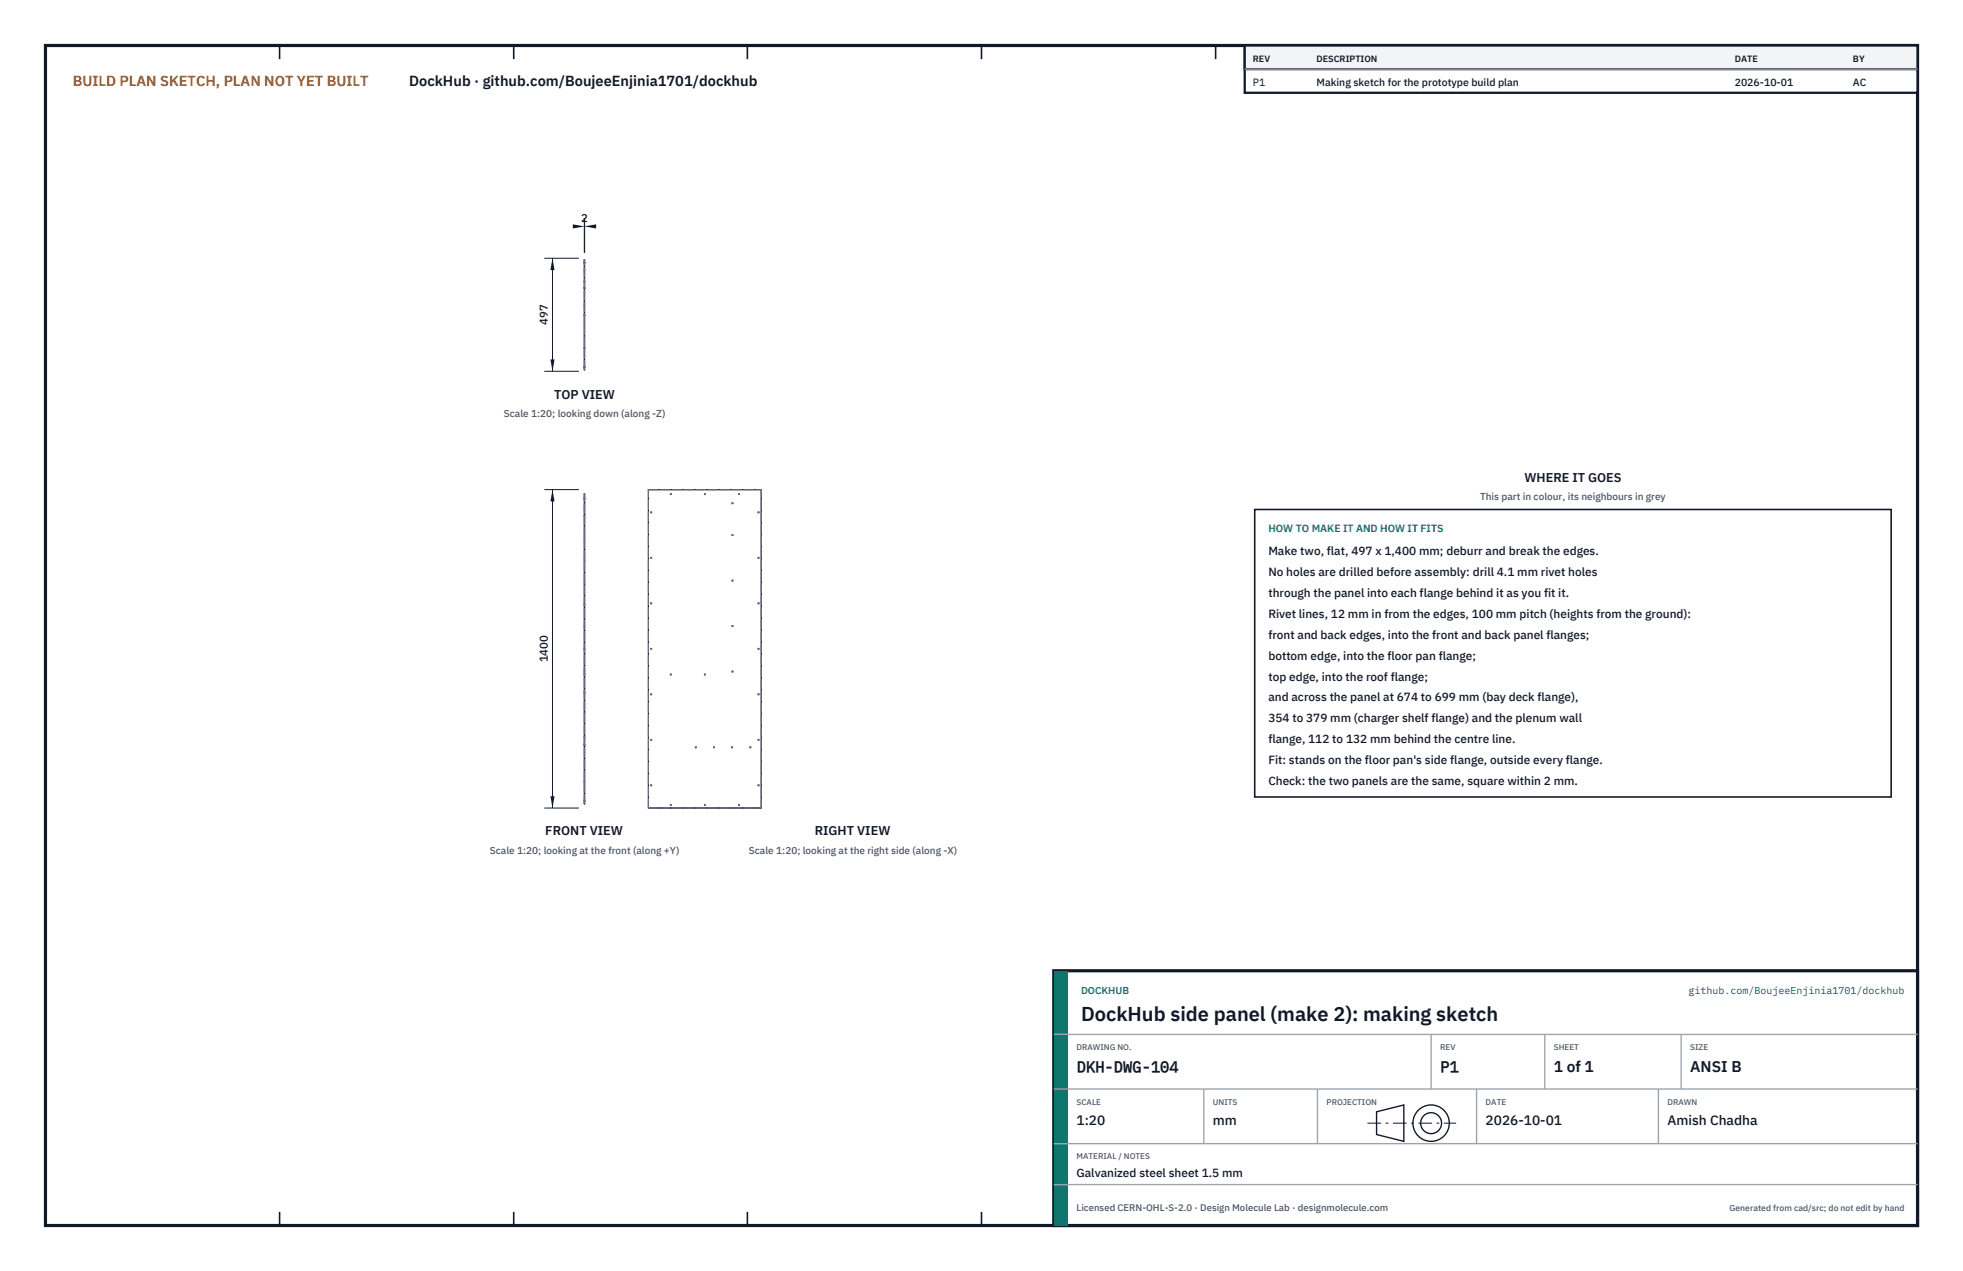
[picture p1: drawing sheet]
<svg xmlns="http://www.w3.org/2000/svg" width="432mm" height="279mm" viewBox="0 0 432 279" stroke-linecap="round" stroke-linejoin="round" font-family="sans-serif">
<defs><g id="words">
<text font-size="4.4" fill="#111827" x="237.8" y="224.4">DockHub side panel (make 2): making sketch</text>
<g font-size="3.4" fill="#111827">
<text x="236.8" y="235.6">DKH-DWG-104</text>
<text x="316.8" y="235.6">P1</text>
<text x="341.8" y="235.6">1 of 1</text>
<text x="371.8" y="235.6">ANSI B</text>
</g>
<text font-size="3.2" fill="#b45309" x="16" y="19">BUILD PLAN SKETCH, PLAN NOT YET BUILT</text>
<text font-size="3.2" fill="#111827" x="90" y="19">DockHub · github.com/BoujeeEnjinia1701/dockhub</text>
<g font-size="3" fill="#111827">
<text x="236.8" y="247.2">1:20</text>
<text x="266.8" y="247.2">mm</text>
<text x="326.8" y="247.2">2026-10-01</text>
<text x="366.8" y="247.2">Amish Chadha</text>
</g>
<g font-size="2.8" fill="#111827">
<text x="121.9" y="87.6">TOP VIEW</text>
<text x="335.3" y="106">WHERE IT GOES</text>
<text x="120" y="183.6">FRONT VIEW</text>
<text x="179.2" y="183.6">RIGHT VIEW</text>
</g>
<g font-size="2.6" fill="#111827">
<text x="279" y="122">Make two, flat, 497 x 1,400 mm; deburr and break the edges.</text>
<text x="279" y="126.6">No holes are drilled before assembly: drill 4.1 mm rivet holes</text>
<text x="279" y="131.2">through the panel into each flange behind it as you fit it.</text>
<text x="279" y="135.8">Rivet lines, 12 mm in from the edges, 100 mm pitch (heights from the ground):</text>
<text x="279" y="140.4">front and back edges, into the front and back panel flanges;</text>
<text x="279" y="145">bottom edge, into the floor pan flange;</text>
<text x="279" y="149.6">top edge, into the roof flange;</text>
<text x="279" y="154.2">and across the panel at 674 to 699 mm (bay deck flange),</text>
<text x="279" y="158.8">354 to 379 mm (charger shelf flange) and the plenum wall</text>
<text x="279" y="163.4">flange, 112 to 132 mm behind the centre line.</text>
<text x="279" y="168">Fit: stands on the floor pan's side flange, outside every flange.</text>
<text x="279" y="172.6">Check: the two panels are the same, square within 2 mm.</text>
<text x="236.8" y="258.8">Galvanized steel sheet 1.5 mm</text>
</g>
<g font-size="2.5" fill="#111827">
<text x="127.8" y="48.8">2</text>
<text x="120.5" y="71.4" transform="rotate(-90 120.5 71.4)">497</text>
<text x="120.5" y="145.6" transform="rotate(-90 120.5 145.6)">1400</text>
</g>
<g font-size="2.3" fill="#111827">
<text x="275.6" y="18.8">P1</text>
<text x="289.6" y="18.8">Making sketch for the prototype build plan</text>
<text x="381.6" y="18.8">2026-10-01</text>
<text x="407.6" y="18.8">AC</text>
</g>
<text font-size="2.3" fill="#0f766e" x="279" y="117">HOW TO MAKE IT AND HOW IT FITS</text>
<g font-size="2.2" fill="#4b5563">
<text x="110.8" y="91.6">Scale 1:20; looking down (along -Z)</text>
<text x="325.6" y="110">This part in colour, its neighbours in grey</text>
<text x="107.7" y="187.6">Scale 1:20; looking at the front (along +Y)</text>
<text x="164.7" y="187.6">Scale 1:20; looking at the right side (along -X)</text>
</g>
<g font-size="2.2" fill="#0f766e">
<text x="237.8" y="218.4">DOCKHUB</text>
<text x="371.4" y="218.4">github.com/BoujeeEnjinia1701/dockhub</text>
</g>
<text font-size="2.1" fill="#4b5563" x="236.8" y="266.2">Licensed CERN-OHL-S-2.0 · Design Molecule Lab · designmolecule.com</text>
<g font-size="2" fill="#111827">
<text x="275.6" y="13.6">REV</text>
<text x="289.6" y="13.6">DESCRIPTION</text>
<text x="381.6" y="13.6">DATE</text>
<text x="407.6" y="13.6">BY</text>
</g>
<text font-size="1.9" fill="#4b5563" x="380.4" y="266.2">Generated from cad/src; do not edit by hand</text>
<g font-size="1.8" fill="#4b5563">
<text x="236.8" y="230.8">DRAWING NO.</text>
<text x="316.8" y="230.8">REV</text>
<text x="341.8" y="230.8">SHEET</text>
<text x="371.8" y="230.8">SIZE</text>
<text x="236.8" y="242.8">SCALE</text>
<text x="266.8" y="242.8">UNITS</text>
<text x="291.8" y="242.8">PROJECTION</text>
<text x="326.8" y="242.8">DATE</text>
<text x="366.8" y="242.8">DRAWN</text>
<text x="236.8" y="254.8">MATERIAL / NOTES</text>
</g>
</g></defs>
<path d="M10 10h411.8v259.4h-411.8z" fill="none" stroke="#111827" stroke-width=".7" stroke-linecap="butt"/>
<g fill="none" stroke="#111827" stroke-width=".35">
<path d="M61.5 10v3M113 10v3M164.4 10v3M215.9 10v3M267.4 10v3M318.9 10v3M370.3 10v3M61.5 266.4v3M113 266.4v3M164.4 266.4v3M215.9 266.4v3M267.4 266.4v3"/>
<path d="M318.9 266.4v3M370.3 266.4v3"/>
</g>
<g fill="none" stroke="#111727" stroke-width=".22">
<path d="M128.5 57.1h.1M128.5 57.1v24.2M128.6 57.1h.1M128.6 57.1v24.2M128.5 81.3h.1M128.6 81.3h.1M128.5 108.6h.1M128.5 108.6v68.1M128.6 108.6h.1M128.6 108.6v68.1M142.6 107.6h.1M142.6 107.6v70"/>
<path d="M142.6 107.6h24.9M143.2 112.5l.1 .2zM147.5 108.5l.1 .2zM155 108.5l.1 .2zM161.1 117.5l.1 .2zM161.1 110.5l.1 .2zM162.5 108.5l.1 .2zM166.8 112.5l.1 .2zM167.5 107.6h.1M167.5 107.6v70M143.2 132.5l.1 .2zM143.2 122.5l.1 .2z"/>
<path d="M161.1 137.5l.1 .2zM161.1 127.5l.1 .2zM166.8 132.5l.1 .2zM166.8 122.5l.1 .2zM143.2 152.5l.1 .2zM143.2 142.5l.1 .2zM147.5 148.2l.1 .2zM155 148.2l.1 .2zM161.1 147.5l.1 .2zM166.8 152.5l.1 .2zM166.8 142.5l.1 .2zM128.5 176.7h.1"/>
<path d="M128.6 176.7h.1M142.6 177.6h.1M142.6 177.6h24.9M143.2 172.5l.1 .2zM143.2 162.5l.1 .2zM147.5 176.8l.1 .2zM153 164.2l.1 .2zM155 176.8l.1 .2zM157 164.2l.1 .2zM161 164.2l.1 .2zM162.5 176.8l.1 .2zM165 164.2l.1 .2z"/>
<path d="M166.8 172.5l.1 .2zM166.8 162.5l.1 .2zM167.5 177.6h.1"/>
</g>
<g fill="none" stroke="#6a7180" stroke-width=".22" stroke-dasharray="2 .5">
<path d="M128.5 57.7v-.1M128.5 57.6v.2M128.5 57.8v-.1M128.5 59.5v-.1M128.5 59.4v.2M128.5 59.6v-.1M128.5 57.1h.1M128.5 57.8h.1M128.5 57.6h.1M128.5 59.6h.1M128.5 59.4h.1M128.6 57.1h.1"/>
<path d="M128.6 57.7v-.1M128.6 57.6v.2M128.6 57.8v-.1M128.6 59.5v-.1M128.6 59.4v.2M128.6 59.6v-.1M128.5 61.9v-.1M128.5 61.8v.2M128.5 62v-.1M128.5 63.4v-.1M128.5 63.3v.2M128.5 63.5v-.1"/>
<path d="M128.5 63.3v-.1M128.5 63.2v.2M128.5 67.2v-.1M128.5 67.1v.3M128.5 67.4v-.2M128.5 69.2v-.1M128.5 69.1v.2M128.5 69.3v-.1M128.5 71.1v-.1M128.5 71v.2M128.5 71.2v-.1M128.5 76.5v-.1"/>
<path d="M128.5 76.4v.2M128.5 76.6v-.1M128.5 62h.1M128.5 61.8h.1M128.5 63.5h.1M128.5 63.3h.1M128.5 63.4h.1M128.5 63.2h.1M128.5 67.4h.1M128.5 67.1h.1M128.5 69.3h.1M128.5 69.1h.1"/>
<path d="M128.5 71.2h.1M128.5 71h.1M128.5 76.6h.1M128.5 76.4h.1M128.6 61.9v-.1M128.6 61.8v.2M128.6 62v-.1M128.6 63.4v-.1M128.6 63.3v.2M128.6 63.5v-.1M128.6 63.3v-.1M128.6 63.2v.2"/>
<path d="M128.6 67.2v-.1M128.6 67.1v.3M128.6 67.4v-.2M128.6 69.2v-.1M128.6 69.1v.2M128.6 69.3v-.1M128.6 71.1v-.1M128.6 71v.2M128.6 71.2v-.1M128.6 76.5v-.1M128.6 76.4v.2M128.6 76.6v-.1"/>
<path d="M128.5 81.3v-24.2M128.5 80.7v-.1M128.5 80.6v.2M128.5 80.8v-.1M128.5 81.3h.1M128.5 80.8h.1M128.5 80.6h.1M128.6 81.3v-24.2M128.6 81.3h.1M128.6 80.7v-.1M128.6 80.6v.2M128.6 80.8v-.1"/>
<path d="M128.5 113.5v-.2M128.5 113.3v.2M128.5 118.4v-.2M128.5 118.2v.2M128.5 109.7v-.3M128.5 109.4v.3M128.5 111.6v-.2M128.5 111.4v.2M128.5 113.5h.1M128.5 118.4h.1M128.5 109.7h.1M128.5 111.6h.1"/>
<path d="M128.5 108.6h.1M128.5 113.3h.1M128.5 118.2h.1M128.5 109.4h.1M128.5 111.4h.1M128.6 108.6h.1M128.6 113.5v-.2M128.6 113.3v.2M128.6 118.4v-.2M128.6 109.7v-.3M128.6 109.4v.3M128.6 111.6v-.2"/>
<path d="M128.5 133v-.2M128.5 132.8v.2M128.5 137.9v-.2M128.5 137.7v.2M128.5 128.1v-.2M128.5 127.9v.2M128.5 123.3v-.2M128.5 123.1v.2M128.5 133h.1M128.5 137.9h.1M128.5 128.1h.1M128.5 123.3h.1"/>
<path d="M128.5 132.8h.1M128.5 137.7h.1M128.5 127.9h.1M128.5 123.1h.1M128.6 133v-.2M128.6 132.8v.2M128.6 137.9v-.2M128.6 128.1v-.2M128.6 123.3v-.2M128.6 123.1v.2M128.5 152.5v-.2M128.5 152.3v.2"/>
<path d="M128.5 147.6v-.2M128.5 147.4v.2M128.5 142.7v-.2M128.5 142.5v.2M128.5 148.2v-.2M128.5 148v.2M128.5 152.5h.1M128.5 147.6h.1M128.5 142.7h.1M128.5 148.2h.1M128.5 152.3h.1M128.5 147.4h.1"/>
<path d="M128.5 142.5h.1M128.5 148h.1M128.6 152.5v-.2M128.6 152.3v.2M128.6 147.6v-.2M128.6 142.7v-.2M128.6 142.5v.2M128.6 148.2v-.2M128.6 148v.2M128.5 176.7v-68.1M128.5 171.9v-.2M128.5 171.7v.2"/>
<path d="M128.5 162.2v-.2M128.5 162v.2M128.5 163.8v-.2M128.5 163.6v.2M128.5 176.1v-.2M128.5 175.9v.2M128.5 171.9h.1M128.5 162.2h.1M128.5 163.8h.1M128.5 176.1h.1M128.5 171.7h.1M128.5 162h.1"/>
<path d="M128.5 163.6h.1M128.5 175.9h.1M128.5 176.7h.1M128.6 176.7h.1M128.6 176.7v-68.1M128.6 171.9v-.2M128.6 171.7v.2M128.6 162.2v-.2M128.6 162v.2M128.6 163.8v-.2M128.6 163.6v.2M128.6 176.1v-.2"/>
<path d="M128.6 175.9v.2"/>
</g>
<g fill="none" stroke="#6a7180" stroke-width=".22" stroke-dasharray="2.1 .5">
<path d="M142.6 107.6h24.9M142.6 107.6h.1M143.2 112.5l.1 .2zM147.5 108.5l.1 .2zM155 108.5l.1 .2zM161.1 117.5l.1 .2zM161.1 110.5l.1 .2zM162.5 108.5l.1 .2zM166.8 112.5l.1 .2zM167.5 107.6h.1M143.2 132.5l.1 .2zM143.2 122.5l.1 .2z"/>
<path d="M161.1 137.5l.1 .2zM161.1 127.5l.1 .2zM166.8 132.5l.1 .2zM166.8 122.5l.1 .2zM143.2 152.5l.1 .2zM143.2 142.5l.1 .2zM147.5 148.2l.1 .2zM155 148.2l.1 .2zM161.1 147.5l.1 .2zM166.8 152.5l.1 .2zM166.8 142.5l.1 .2zM142.6 177.6v-70"/>
<path d="M142.6 177.6h24.9M142.6 177.6h.1M143.2 172.5l.1 .2zM143.2 162.5l.1 .2zM147.5 176.8l.1 .2zM153 164.2l.1 .2zM155 176.8l.1 .2zM157 164.2l.1 .2zM161 164.2l.1 .2zM162.5 176.8l.1 .2zM165 164.2l.1 .2zM166.8 172.5l.1 .2z"/>
<path d="M166.8 162.5l.1 .2zM167.5 177.6h.1M167.5 177.6v-70"/>
</g>
<path d="M128.5 48v7.6M128.5 49.8h.1M128.6 48v7.6" fill="none" stroke="#111827" stroke-width=".22"/>
<path d="M128.5 49.8l2.6-.5v.9zM126 49.3v.9l2.6-.4z" fill="#111827"/>
<path d="M119.7 56.8h7.6M121.5 56.8v24.8M119.7 81.6h7.6" fill="none" stroke="#111827" stroke-width=".22"/>
<path d="M121.5 56.8l-.4 2.6h.9zM121.1 79h.9l-.5 2.6z" fill="#111827"/>
<path d="M119.7 107.6h7.6M121.5 107.6v70M119.7 177.6h7.6" fill="none" stroke="#111827" stroke-width=".22"/>
<path d="M121.5 107.6l-.4 2.6h.9zM121.1 175h.9l-.5 2.6z" fill="#111827"/>
<path d="M276 112h140v63.2h-140z" fill="#fff" stroke="#111827" stroke-width=".35"/>
<path d="M273.8 10h148v10.4h-148z" fill="#fff" stroke="#111827" stroke-width=".5"/>
<path d="M273.8 10h148v5.2h-148z" fill="#f3f4f6" stroke="#111827" stroke-width=".5"/>
<path d="M273.8 15.2h148" fill="none" stroke="#9ca3af" stroke-width=".3"/>
<path d="M231.8 213.4h190v56h-190z" fill="#fff" stroke="#111827" stroke-width=".7" stroke-linecap="butt"/>
<path d="M231.8 213.4h3v56h-3z" fill="#0f766e"/>
<path d="M231.8 227.4h190M231.8 239.4h190M264.8 239.4v12M289.8 239.4v12M314.8 227.4v12M324.8 239.4v12M339.8 227.4v12M364.8 239.4v12M369.8 227.4v12M231.8 251.4h190M231.8 260.4h190" fill="none" stroke="#9ca3af" stroke-width=".3"/>
<g fill="none" stroke="#111827" stroke-width=".3">
<path d="M302.8 244.4l6-1.5v8l-6-1.5z"/>
<circle cx="314.8" cy="246.9" r="4"/>
<circle cx="314.8" cy="246.9" r="2.3"/>
</g>
<path d="M300.8 246.9h19.5" fill="none" stroke="#111827" stroke-width=".22" stroke-dasharray="3 1 .6 1" stroke-linecap="butt"/>
<use href="#words"/>
</svg>
